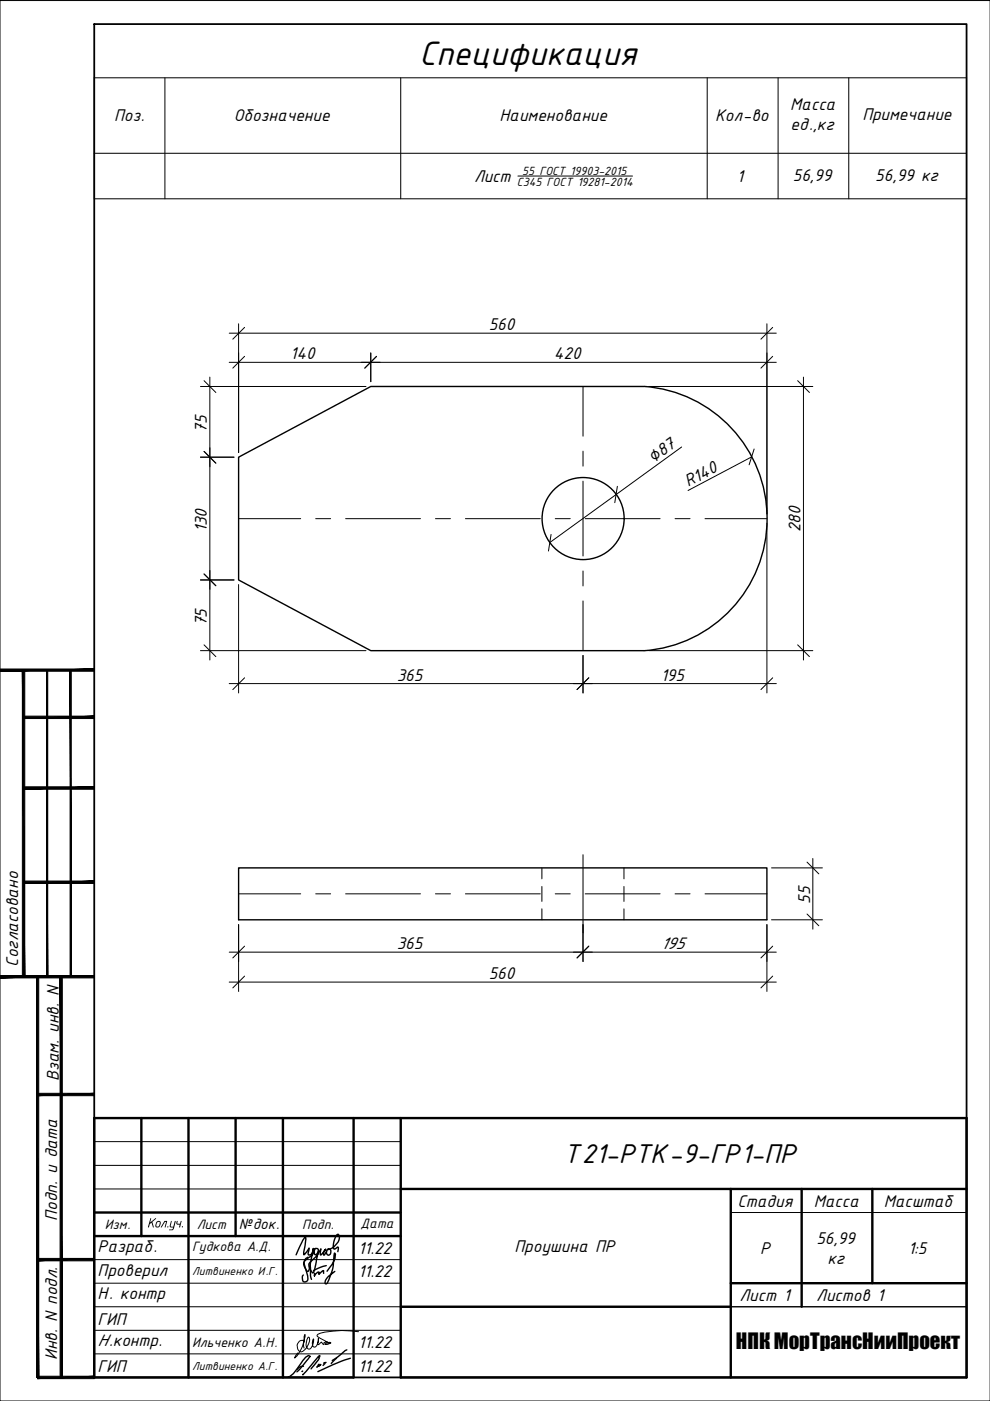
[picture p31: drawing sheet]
<svg xmlns="http://www.w3.org/2000/svg" width="210mm" height="297mm" viewBox="0 0 210 297" stroke-linecap="round" stroke-linejoin="round" font-family="sans-serif">
<defs><g id="words">
<text font-size="7.8" x="88.9" y="13.7">Спецификация</text>
<text font-size="6.2" x="119.5" y="246.6">Т21-РТК-9-ГР1-ПР</text>
<text font-size="4.4" x="156" y="286.1">НПК МорТрансНииПроект</text>
<g font-size="3.9">
<text x="167.6" y="23.4">Масса</text>
<text x="24.2" y="25.7">Поз.</text>
<text x="49.6" y="25.7">Обозначение</text>
<text x="105.9" y="25.7">Наименование</text>
<text x="151.6" y="25.7">Кол-во</text>
<text x="167.6" y="27.6">ед.,кг</text>
<text x="182.8" y="25.3">Примечание</text>
<text x="100.5" y="38.6">Лист</text>
<text x="156.3" y="38.6">1</text>
<text x="168.1" y="38.3">56,99</text>
<text x="185.6" y="38.3">56,99 кг</text>
<text x="103.6" y="70">560</text>
<text x="61.6" y="76.2">140</text>
<text x="117.4" y="76.2">420</text>
<text x="43.9" y="91.8" transform="rotate(-90 43.9 91.8)">75</text>
<text x="138.5" y="98.3" transform="rotate(-36 138.5 98.3)">∅87</text>
<text x="145.9" y="103.3" transform="rotate(-28 145.9 103.3)">R140</text>
<text x="43.9" y="112.9" transform="rotate(-90 43.9 112.9)">130</text>
<text x="169.7" y="112.9" transform="rotate(-90 169.7 112.9)">280</text>
<text x="43.9" y="132.8" transform="rotate(-90 43.9 132.8)">75</text>
<text x="84.1" y="144.3">365</text>
<text x="140.1" y="144.3">195</text>
<text x="171.7" y="191.6" transform="rotate(-90 171.7 191.6)">55</text>
<text x="84.1" y="201.2">365</text>
<text x="140.1" y="201.2">195</text>
<text x="3.9" y="205" transform="rotate(-90 3.9 205)">Согласовано</text>
<text x="103.6" y="207.6">560</text>
<text x="12.4" y="229.2" transform="rotate(-90 12.4 229.2)">Взам. инв. N</text>
<text x="156.3" y="255.8">Стадия</text>
<text x="172.6" y="255.8">Масса</text>
<text x="187.4" y="255.8">Масштаб</text>
<text x="12.1" y="258.8" transform="rotate(-90 12.1 258.8)">Подп. и дата</text>
<text x="173.1" y="263.7">56,99</text>
<text x="20.7" y="265.5">Разраб.</text>
<text x="75.9" y="265.8">11.22</text>
<text x="109.1" y="265.5">Проушина ПР</text>
<text x="161.2" y="265.8">P</text>
<text x="175.4" y="267.9">кг</text>
<text x="192.5" y="265.8">1:5</text>
<text x="20.7" y="270.5">Проверил</text>
<text x="20.7" y="275.4">Н. контр</text>
<text x="75.9" y="270.8">11.22</text>
<text x="156.8" y="275.8">Лист 1</text>
<text x="173.1" y="275.8">Листов 1</text>
<text x="20.7" y="280.8">ГИП</text>
<text x="20.7" y="285.4">Н.контр.</text>
<text x="75.9" y="285.8">11.22</text>
<text x="12.1" y="288.3" transform="rotate(-90 12.1 288.3)">Инв. N подл.</text>
<text x="20.7" y="290.8">ГИП</text>
<text x="75.9" y="290.8">11.22</text>
</g>
<text font-size="3.4" x="50.6" y="260.7">№док.</text>
<g font-size="3.1">
<text x="22.2" y="260.5">Изм.</text>
<text x="31.2" y="260.3">Кол .уч .</text>
<text x="41.7" y="260.5">Лист</text>
<text x="64.1" y="260.5">Подп.</text>
<text x="76.4" y="260.4">Дата</text>
<text x="40.7" y="265.2">Гудкова А.Д.</text>
<text x="40.7" y="285.6">Ильченко А.Н.</text>
</g>
<g font-size="2.7">
<text x="109.6" y="39.4">С345 ГОСТ 19281-2014</text>
<text x="110.7" y="37">55 ГОСТ 19903-2015</text>
</g>
<g font-size="2.6">
<text x="40.8" y="270.4">Литвиненко И.Г.</text>
<text x="40.8" y="290.4">Литвиненко А.Г.</text>
</g>
</g></defs>
<g fill="none" stroke="#000" stroke-width=".21">
<path d="M123.6 81.9v10.6M123.6 95.7v3.1M50.6 110h13.2M66.9 110h3.2M73.3 110h15.9M92.3 110h3.2M98.7 110h15.9M117.7 110h3.2M123.6 102v15.9M124.1 110h15.9M143.1 110h3.2M149.5 110h13.1"/>
<path d="M123.6 121.1v3.1M123.6 127.4v10.6M50.6 189.5h13.2M66.9 189.5h3.2M73.3 189.5h15.9M92.3 189.5h3.2M98.7 189.5h15.9M117.7 189.5h3.2M123.6 181.2v16.6M124.1 189.5h15.9M143.1 189.5h3.2M149.5 189.5h13.1"/>
</g>
<path d="M50.6 184h112v11h-112z" fill="none" stroke="#000" stroke-width=".3"/>
<path d="M114.9 184v2.3M114.9 187.9v3.2M114.9 192.7v2.3M132.3 184v2.3M132.3 187.9v3.2M132.3 192.7v2.3" fill="none" stroke="#000" stroke-width=".21"/>
<g fill="none" stroke="#000" stroke-width=".21">
<path d="M44.5 80v59.9M48.6 70.6h116M48.6 76.8h116M50.6 68.7v27.3M78.6 74.8v6.1M162.6 68.7v40.3M170.3 80v59.9M42.5 81.9h35.1M42.5 96.9h7.1M137.5 81.9h34.8M144.5 94.8l-28 20.2M159.3 96.9l-13.4 7.1"/>
<path d="M162.6 110.9v36M42.5 138h35.1M42.5 123h7.1M50.6 123.9v23M123.6 139v7.9M137.5 138h34.8M48.6 144.9h116M50.6 196v14.2M123.6 196v7.9M162.6 196v14.2M163.6 195h10.8M163.6 184h10.8"/>
<path d="M172.3 182v15M48.6 201.9h116M48.6 208.2h116"/>
</g>
<!-- layer: 0 -->
<g fill="none" stroke="#000" stroke-width=".21">
<path d="M20 16.5h184.9v25.6h-184.9zM35 16.5v25.6M85 16.5v25.6M149.9 16.5v25.6M165 16.5v25.6M180 16.5v25.6M20 32.5h184.9M109.8 37.3h24.3M51.9 69.4l-2.5 2.5M51.9 75.6l-2.5 2.4M79.8 75.6l-2.5 2.4M163.8 69.4l-2.5 2.5"/>
<path d="M163.8 75.6l-2.5 2.4M43.3 80.7l2.5 2.5M43.3 95.7l2.5 2.5M159.9 95.2l-1.1 3.3M169.1 80.7l2.5 2.5M116.8 113.3l-.5 3.5M130.9 103.1l-.6 3.5M43.3 121.7l2.5 2.5M43.3 136.7l2.5 2.5M169.1 136.7l2.5 2.5M51.9 143.7l-2.5 2.5M124.8 143.7l-2.5 2.5"/>
<path d="M163.8 143.7l-2.5 2.5M171.1 193.8l2.5 2.5M171.1 182.8l2.5 2.5M51.9 200.6l-2.5 2.5M51.9 207l-2.5 2.5M124.8 200.6l-2.5 2.5M163.8 200.6l-2.5 2.5M163.8 207l-2.5 2.5"/>
</g>
<g fill="none" stroke="#000" stroke-width=".3">
<path d="M50.6 96.9l28-15h58a28.1 28.1 0 0 1 26 28 28.1 28.1 0 0 1-26 28.1h-58l-28-15z"/>
<circle cx="123.6" cy="109.9" r="8.7"/>
</g>
<path d="M0 .1h209.9v296.9h-209.9z" fill="none" stroke="#000" stroke-width=".21"/>
<path d="M20 5.1h184.9v286.9h-184.9z" fill="none" stroke="#000" stroke-width=".38"/>
<g fill="#000" stroke="#000" stroke-width=".21">
<path d="M0 141.8v.5l20-.5zM0 142.3l20-.5v.5z"/>
<path d="M5 151.8v.5l15-.5zM5 152.3l15-.5v.5z"/>
<path d="M5 166.8v.5l15-.5zM5 167.3l15-.5v.5z"/>
<path d="M5 187.3h15v-.5zM5 186.8h15l-15 .5z"/>
<path d="M0 206.8v.5l20-.5zM0 207.3l20-.5v.5z"/>
<path d="M4.7 142.1v65h.5zM4.7 142.1h.5v65z"/>
<path d="M9.9 142.1v65h.2zM9.9 142.1h.2v65z"/>
<path d="M14.9 142.1v65h.2zM14.9 142.1h.2v65z"/>
<path d="M8 232.3h12v-.5zM8 231.8h12l-12 .5z"/>
<path d="M8 267.3h12v-.5zM8 266.8h12l-12 .5z"/>
<path d="M7.7 207.1v84.9h.5zM7.7 207.1h.5v84.9z"/>
<path d="M12.7 207.1v84.9h.5zM12.7 207.1h.5v84.9z"/>
<path d="M8 292.3h12v-.5zM8 291.8h12l-12 .5z"/>
</g>
<g fill="none" stroke="#000" stroke-width=".51">
<path d="M30 237.1v25M40 237.1v54.9M50 237.1v25M60 237.1v54.9M75 237.1v54.9h-55v-54.9h184.9v54.9h-119.9v-54.9M20 257.1h65M85 252.1h119.9M154.9 252.1v39.9M170 252.1v25M185 252.1v20M20 262.1h65M85 277.1h69.9"/>
<path d="M154.9 272.1h50"/>
</g>
<path d="M20 242h65M20 247.1h65M20 252.1h65M154.9 257.1h50M20 267.1h65M20 272.1h65M20 277.1h65M20 282.1h65M20 287h65M75 292h10" fill="none" stroke="#000" stroke-width=".21"/>
<path d="M154.9 277.1h50" fill="none" stroke="#000" stroke-width=".3"/>
<g fill="none" stroke="#000" stroke-width=".3">
<path d="M65.3 266.6l-.4 .2-.4 .6a7 7 0 0 0 .7 3.1 .97 .97 0 0 1-.2 1.2 .53 .53 0 0 1-.6 .1 .53 .53 0 0 1-.3-.5v-.8l.2-.2M65.7 268l.1 .8a4.5 4.5 0 0 0 .2 2.5M66.6 265l.2-.2a2.87 2.87 0 0 1-1.9 2.2 1.24 1.24 0 0 0-.2 1.9l.4 .6h.3l1.1-4.8a1.18 1.18 0 0 1-1.1 1.4l-.1-.3 .2-1.1-1 1.3h-.1v-.7a6.8 6.8 0 0 0 .4-3 6.2 6.2 0 0 0-1.6 2.9l-.4 .9M66.7 269.9v.6l.7-.8h.2v.5l.9-.8 .1 .6M66.7 264.8l.4-.1a.74 .74 0 0 1 .4 .8 .74 .74 0 0 1-.7 .6l-.2-.4zM67.5 265.2l-.2 1.1a9.4 9.4 0 0 1-.9 3.6 2.4 2.4 0 0 1-.9-1.9l.4-.5a6.9 6.9 0 0 0 2.1-2.7v1.3l1-1.2-.4 .7 .1 .5 .6-.9M69.2 268.3l-1.4 .5-1.3 .6M69.3 269.5l.7-.9a2.93 2.93 0 0 0 1-2.9l-.1 .2a11.4 11.4 0 0 1-1.7 6.3l-.3-.1a1.75 1.75 0 0 1 .8-1.6l1.3-.9M69.3 265a.51 .51 0 0 1 .8 0 .51 .51 0 0 1 0 .7 .5 .5 0 0 1-.7 .3 .5 .5 0 0 1-.1-.8zM69.6 264.9l-.2 .1a2.98 2.98 0 0 0 2.6-2.6l-.2-.6-.2-.1a3.3 3.3 0 0 0-.8 3.1l.9-.4-.1 1M64.2 290.7l-.2 .1M64.3 289.7l-.8 .2-.5 .4"/>
<path d="M65.6 287.5a1.56 1.56 0 0 0-1.4 .9l-.3 .6a7.5 7.5 0 0 1-2.7 3v-.1M65.8 287.6l-2.9 3.3M67.5 289.4l.1-.2-.4 .6M67.6 287.9l.2-.5-.4 .3-2.5 3.1-.7 .6M67.6 289.6l.4-.3-.8 .5M67.7 288l-1.7 2.2M68.9 289.1l-.4 .4M69.1 288.9l-.4 .1v.1M71.4 287.9l-1.2 1.2M73.5 286.2l-3.1 2.2M74.3 288l-2 .6-4.9 2.2"/>
</g>
<path d="M64.5 285.8l-.2-.6 .2-1.8 .2-.5a8.4 8.4 0 0 1-2 4.8l-.2 .2 .7-1.1M64.6 284.6a.69 .69 0 0 0-1.1-.3 1.31 1.31 0 0 0 .4 2.3 3 3 0 0 0 1.7-3l-.2-.1a2.3 2.3 0 0 0-.2 2.4l.2 .1a1.39 1.39 0 0 0 1.1-1.4v-.7a1.35 1.35 0 0 0 .1 1.7h.1a1.86 1.86 0 0 0 .8-1.8l-.1 1.1 .1 .2 .7-.5 .4 .5M69.5 284.6l.3 .2-.9 .3 .2-.3 .5-.2M76 282.3a19.1 19.1 0 0 0-8.6 .6l-.1 .4 .5 .4 2 1.1h.2l.1-.1a1.59 1.59 0 0 0-1.4 .1v.2" fill="none" stroke="#000" stroke-width=".21"/>
<use href="#words"/>
</svg>
